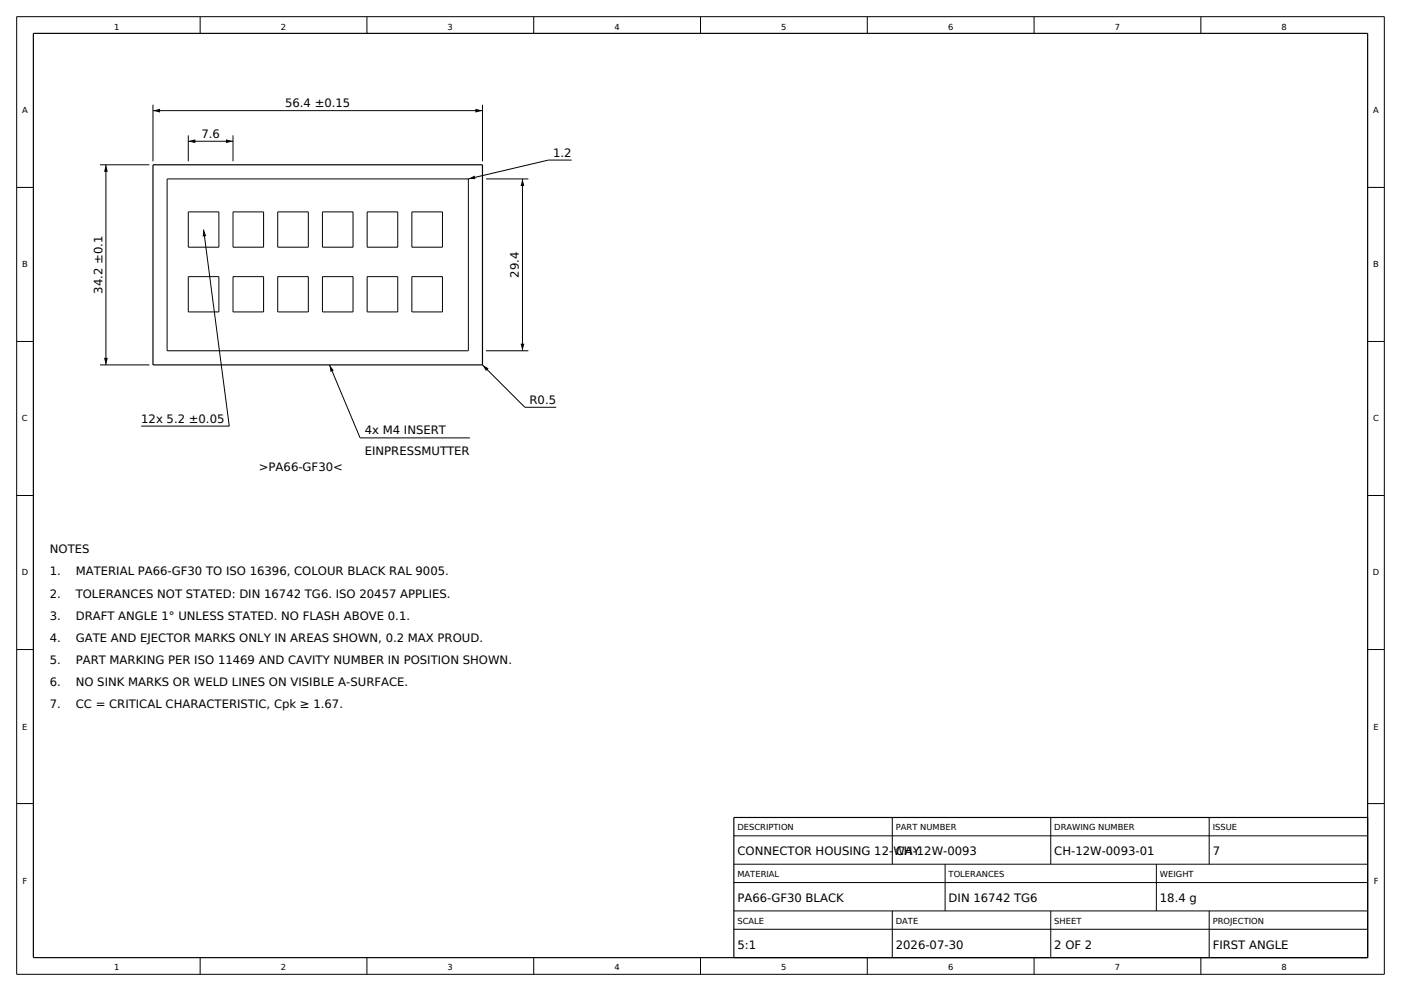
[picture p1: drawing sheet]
<svg xmlns="http://www.w3.org/2000/svg" width="420mm" height="297mm" viewBox="0 0 420 297" stroke-linecap="round" stroke-linejoin="round" font-family="sans-serif">
<defs><g id="words">
<g font-size="3.5">
<text x="85.5" y="32.1">56.4 ±0.15</text>
<text x="60.4" y="41.3">7.6</text>
<text x="165.8" y="46.9">1.2</text>
<text x="155.6" y="83.3" transform="rotate(-90 155.6 83.3)">29.4</text>
<text x="30.7" y="88.1" transform="rotate(-90 30.7 88.1)">34.2 ±0.1</text>
<text x="158.7" y="121">R0.5</text>
<text x="42.3" y="126.6">12x 5.2 ±0.05</text>
<text x="109.4" y="130.2">4x M4 INSERT</text>
<text x="109.4" y="136.5">EINPRESSMUTTER</text>
<text x="77.6" y="141.1">&gt;PA66-GF30&lt;</text>
<text x="14.9" y="165.8">NOTES</text>
<text x="14.9" y="172.4">1.</text>
<text x="22.7" y="172.4">MATERIAL PA66-GF30 TO ISO 16396, COLOUR BLACK RAL 9005.</text>
<text x="14.9" y="179.1">2.</text>
<text x="22.7" y="179.1">TOLERANCES NOT STATED: DIN 16742 TG6. ISO 20457 APPLIES.</text>
<text x="14.9" y="185.7">3.</text>
<text x="22.7" y="185.7">DRAFT ANGLE 1° UNLESS STATED. NO FLASH ABOVE 0.1.</text>
<text x="14.9" y="192.3">4.</text>
<text x="22.7" y="192.3">GATE AND EJECTOR MARKS ONLY IN AREAS SHOWN, 0.2 MAX PROUD.</text>
<text x="14.9" y="199">5.</text>
<text x="22.7" y="199">PART MARKING PER ISO 11469 AND CAVITY NUMBER IN POSITION SHOWN.</text>
<text x="14.9" y="205.6">6.</text>
<text x="22.7" y="205.6">NO SINK MARKS OR WELD LINES ON VISIBLE A-SURFACE.</text>
<text x="14.9" y="212.3">7.</text>
<text x="22.7" y="212.3">CC = CRITICAL CHARACTERISTIC, Cpk ≥ 1.67.</text>
<text x="221.1" y="256.3">CONNECTOR HOUSING 12-WAY</text>
<text x="268.6" y="256.3">CH-12W-0093</text>
<text x="316.1" y="256.3">CH-12W-0093-01</text>
<text x="363.6" y="256.3">7</text>
<text x="221.1" y="270.3">PA66-GF30 BLACK</text>
<text x="284.4" y="270.3">DIN 16742 TG6</text>
<text x="347.7" y="270.3">18.4 g</text>
<text x="221.1" y="284.3">5:1</text>
<text x="268.6" y="284.3">2026-07-30</text>
<text x="316.1" y="284.3">2 OF 2</text>
<text x="363.6" y="284.3">FIRST ANGLE</text>
</g>
<g font-size="2.5">
<text x="34.2" y="8.9">1</text>
<text x="84.2" y="8.9">2</text>
<text x="134.2" y="8.9">3</text>
<text x="184.2" y="8.9">4</text>
<text x="234.2" y="8.9">5</text>
<text x="284.2" y="8.9">6</text>
<text x="334.2" y="8.9">7</text>
<text x="384.2" y="8.9">8</text>
<text x="6.6" y="34">A</text>
<text x="411.7" y="34">A</text>
<text x="6.6" y="80.1">B</text>
<text x="411.7" y="80.1">B</text>
<text x="6.6" y="126.3">C</text>
<text x="411.7" y="126.3">C</text>
<text x="6.5" y="172.5">D</text>
<text x="411.6" y="172.5">D</text>
<text x="6.7" y="218.6">E</text>
<text x="411.7" y="218.6">E</text>
<text x="221.1" y="248.9">DESCRIPTION</text>
<text x="268.6" y="248.9">PART NUMBER</text>
<text x="316.1" y="248.9">DRAWING NUMBER</text>
<text x="363.6" y="248.9">ISSUE</text>
<text x="221.1" y="262.9">MATERIAL</text>
<text x="284.4" y="262.9">TOLERANCES</text>
<text x="347.7" y="262.9">WEIGHT</text>
<text x="6.7" y="264.8">F</text>
<text x="411.8" y="264.8">F</text>
<text x="221.1" y="276.9">SCALE</text>
<text x="268.6" y="276.9">DATE</text>
<text x="316.1" y="276.9">SHEET</text>
<text x="363.6" y="276.9">PROJECTION</text>
<text x="34.2" y="290.6">1</text>
<text x="84.2" y="290.6">2</text>
<text x="134.2" y="290.6">3</text>
<text x="184.2" y="290.6">4</text>
<text x="234.2" y="290.6">5</text>
<text x="284.2" y="290.6">6</text>
<text x="334.2" y="290.6">7</text>
<text x="384.2" y="290.6">8</text>
</g>
</g></defs>
<g fill="none" stroke="#000" stroke-width=".3">
<path d="M5 5h410v287h-410zM60 5v5M110 5v5M160 5v5M210 5v5M260 5v5M310 5v5M360 5v5M45.9 31.4v16.9M45.9 33.2h98.7M144.6 31.4v16.9M5 56.2h5"/>
<path d="M30 49.4h14.8M31.7 49.4v60M50.1 53.6h90.3v51.5h-90.3zM56.4 40.6v7.7M56.4 42.3h13.4M69.8 40.6v7.7M145.7 53.6h12.7M156.6 53.6v51.5M171.4 48h-7l-24 5.6M410 56.2h5M56.4 63.5h9.2v10.6h-9.2zM61 68.8l7.7 58.9h-26.4"/>
<path d="M69.8 63.5h9.2v10.6h-9.2zM83.3 63.5h9.1v10.6h-9.1zM96.7 63.5h9.1v10.6h-9.1zM110.1 63.5h9.1v10.6h-9.1zM123.5 63.5h9.1v10.6h-9.1zM56.4 82.9h9.2v10.6h-9.2zM69.8 82.9h9.2v10.6h-9.2zM83.3 82.9h9.1v10.6h-9.1zM96.7 82.9h9.1v10.6h-9.1zM110.1 82.9h9.1v10.6h-9.1zM123.5 82.9h9.1v10.6h-9.1zM5 102.3h5"/>
<path d="M30 109.4h14.8M98.8 109.4l9.1 21.8h33M144.6 109.4l12.7 12.7h9.4M145.7 105.1h12.7M410 102.3h5M5 148.5h5M410 148.5h5M5 194.7h5M410 194.7h5M5 240.8h5M220 250.5h190M220 259h190"/>
<path d="M267.5 245v14M283.3 259v14M315 245v14M346.7 259v14M362.5 245v14M410 240.8h5M220 264.5h190M220 273h190M220 278.5h190M267.5 273v14M315 273v14M362.5 273v14"/>
<path d="M60 287v5M110 287v5M160 287v5M210 287v5M260 287v5M310 287v5M360 287v5"/>
</g>
<path d="M10 10h400v277h-400zM45.9 49.4h98.7v60h-98.7zM410 245h-190v42" fill="none" stroke="#000" stroke-width=".35"/>
<path d="M45.9 33.2l2.1-.6v1.1zM142.5 32.6l2.1 .6-2.1 .5zM31.7 49.4l.6 2.1h-1.1zM56.4 42.3l2.2-.5v1.1zM67.7 41.8l2.1 .5-2.1 .6zM140.4 53.6l1.9-1 .2 1.1zM156.6 53.6l.6 2.1h-1.1zM61 68.8l.8 1.9-1 .2zM31.2 107.2h1.1l-.6 2.2zM98.8 109.4l1.3 1.6-1 .5zM144.6 109.4l1.9 1-.8 .8zM156.1 103h1.1l-.6 2.1z" fill="#000"/>
<use href="#words"/>
</svg>
